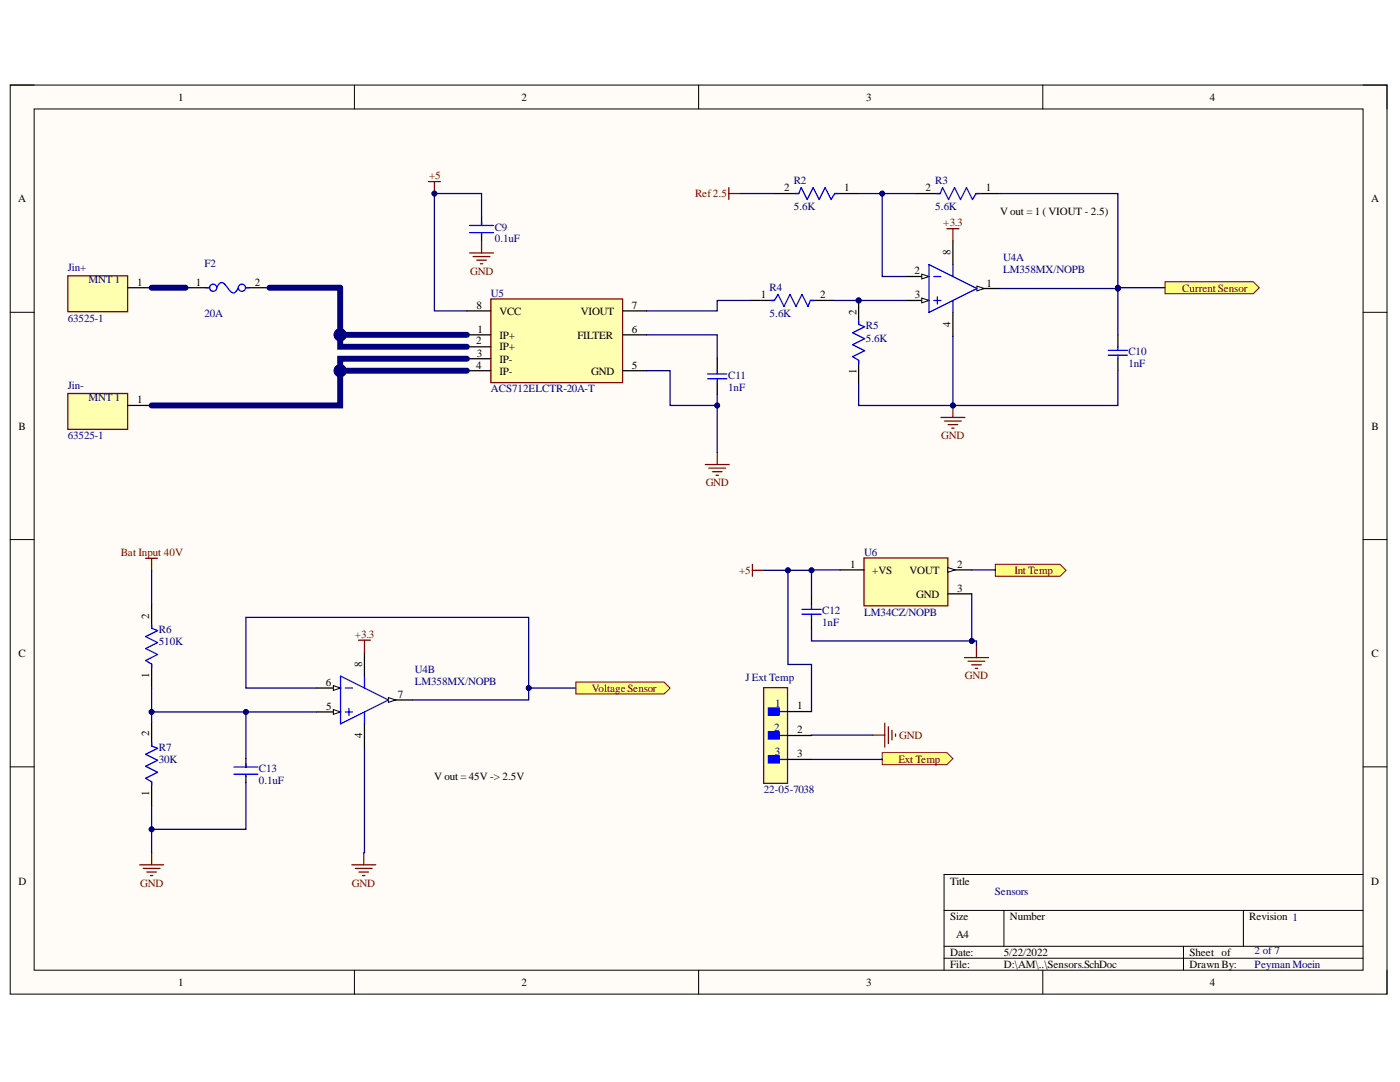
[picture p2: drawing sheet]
<svg xmlns="http://www.w3.org/2000/svg" width="279mm" height="216mm" viewBox="0 0 279 216" stroke-linecap="round" stroke-linejoin="round" font-family="sans-serif">
<defs><g id="words">
<g font-size="2.2">
<text x="35.6" y="20.1">1</text>
<text x="104.1" y="20.1">2</text>
<text x="172.9" y="20.1">3</text>
<text x="241.4" y="20.1">4</text>
<text x="3.6" y="40.4">A</text>
<text x="156.5" y="38.2">2</text>
<text x="168.5" y="38.2">1</text>
<text x="184.7" y="38.2">2</text>
<text x="196.7" y="38.2">1</text>
<text x="273.6" y="40.4">A</text>
<text x="199.6" y="42.9">V out = 1 ( VIOUT - 2.5)</text>
<text x="189.7" y="50.8" transform="rotate(-90 189.7 50.8)">8</text>
<text x="27.4" y="57">1</text>
<text x="39.1" y="57">1</text>
<text x="50.9" y="57">2</text>
<text x="151.8" y="59.5">1</text>
<text x="163.7" y="59.5">2</text>
<text x="182.5" y="54.7">2</text>
<text x="182.6" y="59.5">3</text>
<text x="196.9" y="57.2">1</text>
<text x="95.1" y="61.6">8</text>
<text x="99.7" y="62.8">VCC</text>
<text x="115.9" y="62.8">VIOUT</text>
<text x="126.1" y="61.6">7</text>
<text x="170.9" y="62.8" transform="rotate(-90 170.9 62.8)">2</text>
<text x="189.7" y="65.3" transform="rotate(-90 189.7 65.3)">4</text>
<text x="95" y="68.7">2</text>
<text x="95.2" y="71.2">3</text>
<text x="95.3" y="66.4">1</text>
<text x="99.7" y="67.6">IP+</text>
<text x="99.7" y="69.9">IP+</text>
<text x="115.2" y="67.6">FILTER</text>
<text x="126.1" y="66.4">6</text>
<text x="95" y="73.6">4</text>
<text x="99.7" y="72.4">IP-</text>
<text x="99.7" y="74.7">IP-</text>
<text x="118" y="74.7">GND</text>
<text x="126.1" y="73.6">5</text>
<text x="170.9" y="74.6" transform="rotate(-90 170.9 74.6)">1</text>
<text x="27.4" y="80.5">1</text>
<text x="3.7" y="85.7">B</text>
<text x="273.7" y="85.7">B</text>
<text x="169.7" y="113.3">1</text>
<text x="191" y="113.3">2</text>
<text x="174.1" y="114.5">+VS</text>
<text x="181.5" y="114.5">VOUT</text>
<text x="182.8" y="119.2">GND</text>
<text x="191" y="118.1">3</text>
<text x="29.8" y="123.5" transform="rotate(-90 29.8 123.5)">2</text>
<text x="3.7" y="131.1">C</text>
<text x="273.7" y="131.1">C</text>
<text x="29.8" y="135.2" transform="rotate(-90 29.8 135.2)">1</text>
<text x="65" y="136.9">6</text>
<text x="72.3" y="133" transform="rotate(-90 72.3 133)">8</text>
<text x="65.1" y="141.6">5</text>
<text x="79.4" y="139.3">7</text>
<text x="159.1" y="141.5">1</text>
<text x="29.8" y="146.9" transform="rotate(-90 29.8 146.9)">2</text>
<text x="72.3" y="147.4" transform="rotate(-90 72.3 147.4)">4</text>
<text x="159.1" y="146.3">2</text>
<text x="86.6" y="155.6">V out = 45V -&gt; 2.5V</text>
<text x="159.1" y="151.1">3</text>
<text x="29.8" y="158.8" transform="rotate(-90 29.8 158.8)">1</text>
<text x="3.7" y="176.5">D</text>
<text x="189.6" y="176.5">Title</text>
<text x="273.6" y="176.5">D</text>
<text x="189.6" y="183.6">Size</text>
<text x="201.5" y="183.6">Number</text>
<text x="249.3" y="183.6">Revision 1</text>
<text x="189.6" y="190.8">Date:</text>
<text x="190.8" y="187.2">A4</text>
<text x="200.3" y="190.8">5/22/2022</text>
<text x="237.4" y="190.8">Sheet of</text>
<text x="35.6" y="196.8">1</text>
<text x="104.1" y="196.8">2</text>
<text x="172.9" y="196.8">3</text>
<text x="189.6" y="193.1">File:</text>
<text x="200.3" y="193.1">D:\AM\..\Sensors.SchDoc</text>
<text x="237.4" y="193.1">Drawn By:</text>
<text x="241.4" y="196.8">4</text>
</g>
<g font-size="2.2" fill="#800000">
<text x="85.6" y="35.8">+5</text>
<text x="138.7" y="39.4">Ref2.5</text>
<text x="188.3" y="45.2">+3.3</text>
<text x="93.8" y="54.8">GND</text>
<text x="235.9" y="58.2">Current Sensor</text>
<text x="187.8" y="87.7">GND</text>
<text x="140.8" y="97">GND</text>
<text x="24.1" y="111">Bat Input 40V</text>
<text x="147.5" y="114.6">+5</text>
<text x="202.5" y="114.6">Int Temp</text>
<text x="70.8" y="127.3">+3.3</text>
<text x="192.6" y="135.5">GND</text>
<text x="118.1" y="138.1">VoltageSensor</text>
<text x="179.5" y="147.4">GND</text>
<text x="179.3" y="152.2">Ext Temp</text>
<text x="28" y="176.9">GND</text>
<text x="70.2" y="176.9">GND</text>
</g>
<g font-size="2.2" fill="#000080">
<text x="158.4" y="36.7">R2</text>
<text x="158.4" y="42">5.6K</text>
<text x="186.7" y="36.7">R3</text>
<text x="186.7" y="42">5.6K</text>
<text x="98.7" y="46">C9</text>
<text x="40.8" y="53.2">F2</text>
<text x="98.7" y="48.4">0.1uF</text>
<text x="200.2" y="52.1">U4A</text>
<text x="13.5" y="54.1">Jin+</text>
<text x="17.7" y="56.5">MNT 1</text>
<text x="98" y="59.2">U5</text>
<text x="153.6" y="58.1">R4</text>
<text x="200.2" y="54.5">LM358MX/NOPB</text>
<text x="13.5" y="64.2">63525-1</text>
<text x="40.8" y="63.2">20A</text>
<text x="153.6" y="63.3">5.6K</text>
<text x="172.8" y="65.7">R5</text>
<text x="172.8" y="68.1">5.6K</text>
<text x="225.2" y="70.9">C10</text>
<text x="13.5" y="77.6">Jin-</text>
<text x="145.3" y="75.6">C11</text>
<text x="225.2" y="73.3">1nF</text>
<text x="17.7" y="80">MNT 1</text>
<text x="98" y="78.3">ACS712ELCTR-20A-T</text>
<text x="145.3" y="78">1nF</text>
<text x="13.5" y="87.7">63525-1</text>
<text x="172.5" y="110.9">U6</text>
<text x="164.1" y="122.6">C12</text>
<text x="164.1" y="125">1nF</text>
<text x="172.5" y="122.9">LM34CZ/NOPB</text>
<text x="31.7" y="126.3">R6</text>
<text x="31.7" y="128.8">510K</text>
<text x="82.8" y="134.3">U4B</text>
<text x="82.8" y="136.6">LM358MX/NOPB</text>
<text x="148.8" y="135.9">J Ext Temp</text>
<text x="154.7" y="141.1">1</text>
<text x="31.7" y="149.8">R7</text>
<text x="154.5" y="145.8">2</text>
<text x="31.7" y="152.3">30K</text>
<text x="51.7" y="154">C13</text>
<text x="154.6" y="150.7">3</text>
<text x="51.7" y="156.5">0.1uF</text>
<text x="152.4" y="158.3">22-05-7038</text>
<text x="198.6" y="178.5">Sensors</text>
<text x="250.4" y="190.4">2 of 7</text>
<text x="250.4" y="193.2">PeymanMoein</text>
</g>
</g></defs>
<path d="M2 17h274.8v181.4h-274.8z" fill-rule="evenodd" fill="#fffcf8"/>
<path d="M2 17h274.8v181.4h-274.8z" fill="none" stroke="#000" stroke-width=".2"/>
<path d="M6.8 21.7h265.2v171.9h-265.2z" fill-rule="evenodd" fill="#fffcf8"/>
<g fill="none" stroke="#000" stroke-width=".2">
<path d="M2 17h4.8M70.7 17v4.7M139.4 17v4.7M208.1 17v4.7M272 17h4.8v4.7M6.8 21.7h265.2v171.9h-265.2zM2 62.3h4.8M272 62.3h4.8M2 107.7h4.8M272 107.7h4.8M2 153h4.8M272 153h4.8"/>
<path d="M272 174.5h-83.6v19.1M70.7 193.6v4.8M139.4 193.6v4.8M188.4 181.7h83.6M188.4 188.8h83.6M188.4 191.2h83.6M200.4 181.7v7.1M208.1 193.6v4.8M236.2 188.8v4.8M248.1 181.7v7.1M276.8 193.6v4.8"/>
</g>
<path d="M98 59.7h26.2v16.7h-26.2z" fill-rule="evenodd" fill="#ffffb0"/>
<path d="M85.5 36.2h2.4M86.7 36.2v2.4M98 59.7h26.2v16.7h-26.2z" fill="none" stroke="#800000" stroke-width=".25"/>
<path d="M93.2 62h4.8M93.2 66.8h4.8M93.2 69.2h4.8M93.2 71.6h4.8M93.2 74h4.8M124.2 62h4.8M124.2 66.8h4.8M124.2 74h4.8" fill="none" stroke="#000" stroke-width=".25"/>
<circle cx="86.7" cy="38.6" r=".48" fill="#000080"/>
<circle cx="86.7" cy="38.6" r=".48" fill="none" stroke="#000080" stroke-width=".2"/>
<path d="M13.5 55h12v7.2h-12z" fill-rule="evenodd" fill="#ffffb0"/>
<path d="M13.5 55h12v7.2h-12z" fill="none" stroke="#800000" stroke-width=".25"/>
<path d="M25.5 57.4h4.8" fill="none" stroke="#000" stroke-width=".25"/>
<path d="M13.5 78.5h12v7.2h-12z" fill-rule="evenodd" fill="#ffffb0"/>
<path d="M93.7 50.5h4.8M94.4 51.2h3.4M95.1 51.9h2M95.9 52.6h.4M96.1 48.1v2.4M13.5 78.5h12v7.2h-12zM140.7 92.7h4.8M141.5 93.4h3.3M142.2 94.1h1.9M142.9 94.8h.5M143.1 90.3v2.4" fill="none" stroke="#800000" stroke-width=".25"/>
<path d="M96.1 43.3v1.7M96.1 46.7v1.4M195 57.6h4.7M143.1 71.5v2.4M143.1 76.3v2.4M25.5 80.9h4.8" fill="none" stroke="#000" stroke-width=".25"/>
<path d="M93.7 45h4.8M93.7 46.4h4.8M96.1 44.3v.7M96.1 46.7v.2M141.2 74.6h3.9M141.2 75.6h3.9M143.1 73.9v.7M143.1 75.6v.7" fill="none" stroke="#00f" stroke-width=".25"/>
<path d="M195 57.1l1.4 .5-1.4 .4z" fill="#f8fcff"/>
<path d="M195 57.1l1.4 .5-1.4 .4z" fill="none" stroke="#000" stroke-width=".2"/>
<path d="M180.6 55.2h4.8" fill="none" stroke="#000" stroke-width=".25"/>
<path d="M184 54.7l1.4 .5-1.4 .5z" fill="#f8fcff"/>
<path d="M184 54.7l1.4 .5-1.4 .5z" fill="none" stroke="#000" stroke-width=".2"/>
<path d="M180.6 60h4.8" fill="none" stroke="#000" stroke-width=".25"/>
<path d="M184 59.5l1.4 .5-1.4 .4z" fill="#f8fcff"/>
<path d="M184 59.5l1.4 .5-1.4 .4z" fill="none" stroke="#000" stroke-width=".2"/>
<path d="M185.4 52.8l9.6 4.8-9.6 4.7zM186.4 55.2h1.4M186.4 60h1.4M187.1 59.2v1.5M190.2 52.8v2.4M190.2 60v2.3" fill="none" stroke="#00f" stroke-width=".25"/>
<path d="M190.2 48v4.8M190.2 62.3v4.8" fill="none" stroke="#000" stroke-width=".25"/>
<path d="M189 45.6h2.4M190.2 45.6v2.4M187.8 83.3h4.8M188.5 84h3.4M189.2 84.7h1.9M189.9 85.4h.5M190.2 80.9v2.4" fill="none" stroke="#800000" stroke-width=".25"/>
<circle cx="190.2" cy="80.9" r=".48" fill="#000080"/>
<circle cx="190.2" cy="80.9" r=".48" fill="none" stroke="#000080" stroke-width=".2"/>
<path d="M149.8 60h4.8M161.7 60h4.8" fill="none" stroke="#000" stroke-width=".25"/>
<path d="M153.8 60h.8l.7-1.2 1.2 2.3 1.2-2.3 1.2 2.3 1.2-2.3 1.1 2.3 .5-1.1h.7" fill="none" stroke="#00f" stroke-width=".25"/>
<circle cx="171.4" cy="59.9" r=".48" fill="#000080"/>
<circle cx="171.4" cy="59.9" r=".48" fill="none" stroke="#000080" stroke-width=".2"/>
<path d="M171.4 60v4.7M171.4 71.9v4.8" fill="none" stroke="#000" stroke-width=".25"/>
<circle cx="171.4" cy="59.9" r=".48" fill="#000080"/>
<circle cx="171.4" cy="59.9" r=".48" fill="none" stroke="#000080" stroke-width=".2"/>
<path d="M158.7 38.6h.7l.5-1.2 1.2 2.4 1.2-2.4 1.2 2.4 1.2-2.4 1.2 2.4 .7-1.2h.7M186.9 38.6h.7l.5-1.2 1.2 2.4 1.2-2.4 1.2 2.4 1.2-2.4 1.2 2.4 .7-1.2h.7M171.4 64v.7l1.2 .5-2.4 1.2 2.4 1.2-2.4 1.2 2.4 1.2-2.4 1.2 1.2 .7v.7M221.2 69.9h3.8M221.2 70.9h3.8M223.1 69.2v.7M223.1 70.9v.7" fill="none" stroke="#00f" stroke-width=".25"/>
<path d="M154.6 38.6h4.8M166.6 38.6h4.8M182.9 38.6h4.7M194.8 38.6h4.8M223.1 66.8v2.4M223.1 71.6v2.4" fill="none" stroke="#000" stroke-width=".25"/>
<path d="M145.5 37.4v2.4M145.5 38.6h2.3" fill="none" stroke="#800000" stroke-width=".25"/>
<path d="M232.5 56.2h17.6l1.2 1.2-1.2 1.2h-17.6z" fill-rule="evenodd" fill="#ffff80"/>
<path d="M232.5 56.2h17.6l1.2 1.2-1.2 1.2h-17.6z" fill="none" stroke="#800000" stroke-width=".2"/>
<path d="M27.9 172.6h4.8M28.6 173.3h3.3M29.3 174h1.9M30 174.7h.5M30.3 170.2v2.4" fill="none" stroke="#800000" stroke-width=".25"/>
<path d="M30.3 120.6v4.8M30.3 132.5v4.8M30.3 144.1v4.7M30.3 156v4.8M63.2 142.1h4.8" fill="none" stroke="#000" stroke-width=".25"/>
<path d="M30.3 124.6v.8l1.2 .4-2.4 1.2 2.4 1.2-2.4 1.2 2.4 1.2-2.4 1.2 1.2 .7v.7M30.3 148.1v.7l1.2 .5-2.4 1.2 2.4 1.2-2.4 1.2 2.4 1.2-2.4 1.2 1.2 .7v.7" fill="none" stroke="#00f" stroke-width=".25"/>
<path d="M66.5 141.6l1.5 .5-1.5 .4z" fill="#f8fcff"/>
<path d="M66.5 141.6l1.5 .5-1.5 .4z" fill="none" stroke="#000" stroke-width=".2"/>
<path d="M63.2 137.3h4.8" fill="none" stroke="#000" stroke-width=".25"/>
<path d="M66.5 136.8l1.5 .5-1.5 .5z" fill="#f8fcff"/>
<path d="M66.5 136.8l1.5 .5-1.5 .5z" fill="none" stroke="#000" stroke-width=".2"/>
<path d="M77.5 139.7h4.8" fill="none" stroke="#000" stroke-width=".25"/>
<path d="M77.5 139.2l1.4 .5-1.4 .4z" fill="#f8fcff"/>
<path d="M77.5 139.2l1.4 .5-1.4 .4z" fill="none" stroke="#000" stroke-width=".2"/>
<path d="M68 134.9l9.5 4.8-9.5 4.7zM68.9 137.3h1.4M72.7 134.9v2.4M68.9 142.1h1.4M69.6 141.3v1.5M72.7 142.1v2.3" fill="none" stroke="#00f" stroke-width=".25"/>
<path d="M72.7 130.1v4.8M72.7 144.4v4.8" fill="none" stroke="#000" stroke-width=".25"/>
<path d="M71.5 127.7h2.4M72.7 127.7v2.4M70.2 172.6h4.8M70.9 173.3h3.4M71.6 174h1.9M72.4 174.7h.4M72.6 170.2v2.4" fill="none" stroke="#800000" stroke-width=".25"/>
<path d="M114.9 136.1h17.6l1.2 1.2-1.2 1.2h-17.6z" fill-rule="evenodd" fill="#ffff80"/>
<path d="M114.9 136.1h17.6l1.2 1.2-1.2 1.2h-17.6z" fill="none" stroke="#800000" stroke-width=".2"/>
<path d="M29.1 111.4h2.4M30.3 111.4v2.4" fill="none" stroke="#800000" stroke-width=".25"/>
<path d="M37 57.4h4.8M49 57.4h4.8M49.1 151.4v1.7M49.1 154.7v1.5" fill="none" stroke="#000" stroke-width=".25"/>
<g fill="none" stroke="#00f" stroke-width=".25">
<path d="M41.1 57.4h.7M43.3 57.4a1.04 1.04 0 0 1 1.2-.9l1.2 1.2a.89 .89 0 0 0 1.4 .5l.5-.8M49 57.4h.7M46.7 153.1h4.8M46.7 154.5h4.8M49.1 152.3v.8M49.1 154.7v.3"/>
<circle cx="42.5" cy="57.4" r=".72"/>
<circle cx="48.3" cy="57.4" r=".72"/>
</g>
<path d="M152.4 137.2h4.8v19.1h-4.8z" fill-rule="evenodd" fill="#ffffb0"/>
<path d="M152.4 137.2h4.8v19.1h-4.8z" fill="none" stroke="#800000" stroke-width=".25"/>
<path d="M153.4 141.3h2.1v1.4h-2.1z" fill-rule="evenodd" fill="#00f"/>
<path d="M153.4 141.3h2.1v1.4h-2.1zM155.5 142h1.7" fill="none" stroke="#00f" stroke-width=".25"/>
<path d="M153.4 146h2.1v1.5h-2.1z" fill-rule="evenodd" fill="#00f"/>
<path d="M153.4 146h2.1v1.5h-2.1zM155.5 146.8h1.7" fill="none" stroke="#00f" stroke-width=".25"/>
<path d="M153.4 150.8h2.1v1.4h-2.1z" fill-rule="evenodd" fill="#00f"/>
<path d="M160 121.6h3.9M160 122.6h3.9M162 120.9v.7M162 122.6v.7M153.4 150.8h2.1v1.4h-2.1zM155.5 151.5h1.7" fill="none" stroke="#00f" stroke-width=".25"/>
<path d="M162 118.5v2.4M162 123.3v2.4M157.2 142h4.8M157.2 146.8h4.8M157.2 151.5h4.8" fill="none" stroke="#000" stroke-width=".25"/>
<path d="M150.2 112.6v2.4M150.2 113.8h2.3" fill="none" stroke="#800000" stroke-width=".25"/>
<path d="M198.6 112.6h13l1.2 1.2-1.2 1.2h-13z" fill-rule="evenodd" fill="#ffff80"/>
<path d="M198.6 112.6h13l1.2 1.2-1.2 1.2h-13z" fill="none" stroke="#800000" stroke-width=".2"/>
<path d="M176.1 150.2h12.9l1.2 1.2-1.2 1.2h-12.9z" fill-rule="evenodd" fill="#ffff80"/>
<path d="M176.1 150.2h12.9l1.2 1.2-1.2 1.2h-12.9z" fill="none" stroke="#800000" stroke-width=".2"/>
<path d="M192.5 131.2h4.8M193.2 131.9h3.4M193.9 132.7h1.9M194.6 133.4h.5M194.9 128.8v2.4M174.2 146.7h2.4M176.6 144.3v4.8M177.3 145v3.4M178 145.7v1.9M178.7 146.5v.4" fill="none" stroke="#800000" stroke-width=".25"/>
<path d="M172.4 111.3h16.8v9.6h-16.8z" fill-rule="evenodd" fill="#ffffb0"/>
<path d="M172.4 111.3h16.8v9.6h-16.8z" fill="none" stroke="#800000" stroke-width=".25"/>
<path d="M167.7 113.7h4.7M189.2 113.7h4.7" fill="none" stroke="#000" stroke-width=".25"/>
<path d="M189.2 113.2l1.4 .5-1.4 .5z" fill="#f8fcff"/>
<path d="M189.2 113.2l1.4 .5-1.4 .5z" fill="none" stroke="#000" stroke-width=".2"/>
<path d="M189.2 118.5h4.7" fill="none" stroke="#000" stroke-width=".25"/>
<path d="M67.9 66.8v2.4h25.3" fill="none" stroke="#000080" stroke-width="1.2"/>
<circle cx="67.9" cy="66.8" r="1.19" fill="#000080"/>
<circle cx="67.9" cy="66.8" r="1.19" fill="none" stroke="#000080" stroke-width=".2"/>
<path d="M67.9 74h25.3" fill="none" stroke="#000080" stroke-width="1.2"/>
<circle cx="67.9" cy="74" r="1.19" fill="#000080"/>
<circle cx="67.9" cy="74" r="1.19" fill="none" stroke="#000080" stroke-width=".2"/>
<path d="M96.1 43.3v-4.7h-9.4v23.4h6.5" fill="none" stroke="#000080" stroke-width=".25"/>
<circle cx="86.7" cy="38.6" r=".48" fill="#000080"/>
<circle cx="86.7" cy="38.6" r=".48" fill="none" stroke="#000080" stroke-width=".2"/>
<path d="M129 66.8h14.1v4.7M129 74h4.7v6.9h9.4" fill="none" stroke="#000080" stroke-width=".25"/>
<circle cx="143.1" cy="80.9" r=".48" fill="#000080"/>
<circle cx="143.1" cy="80.9" r=".48" fill="none" stroke="#000080" stroke-width=".2"/>
<path d="M143.1 78.7v11.6" fill="none" stroke="#000080" stroke-width=".25"/>
<circle cx="143.1" cy="80.9" r=".48" fill="#000080"/>
<circle cx="143.1" cy="80.9" r=".48" fill="none" stroke="#000080" stroke-width=".2"/>
<path d="M166.5 60h14.1" fill="none" stroke="#000080" stroke-width=".25"/>
<circle cx="171.4" cy="59.9" r=".48" fill="#000080"/>
<circle cx="171.4" cy="59.9" r=".48" fill="none" stroke="#000080" stroke-width=".2"/>
<path d="M190.2 67.1v13.8h-18.8v-4.2" fill="none" stroke="#000080" stroke-width=".25"/>
<circle cx="190.2" cy="80.9" r=".48" fill="#000080"/>
<circle cx="190.2" cy="80.9" r=".48" fill="none" stroke="#000080" stroke-width=".2"/>
<path d="M171.4 38.6h11.5M149.8 60h-6.7v2h-14.1" fill="none" stroke="#000080" stroke-width=".25"/>
<circle cx="176.1" cy="38.6" r=".48" fill="#000080"/>
<circle cx="176.1" cy="38.6" r=".48" fill="none" stroke="#000080" stroke-width=".2"/>
<path d="M176.1 38.6v16.6h4.5" fill="none" stroke="#000080" stroke-width=".25"/>
<circle cx="176.1" cy="38.6" r=".48" fill="#000080"/>
<circle cx="176.1" cy="38.6" r=".48" fill="none" stroke="#000080" stroke-width=".2"/>
<path d="M147.8 38.6h6.8M223.1 74v6.9h-32.9" fill="none" stroke="#000080" stroke-width=".25"/>
<circle cx="190.2" cy="80.9" r=".48" fill="#000080"/>
<circle cx="190.2" cy="80.9" r=".48" fill="none" stroke="#000080" stroke-width=".2"/>
<path d="M199.7 57.6h23.4" fill="none" stroke="#000080" stroke-width=".25"/>
<circle cx="223.1" cy="57.6" r=".48" fill="#000080"/>
<circle cx="223.1" cy="57.6" r=".48" fill="none" stroke="#000080" stroke-width=".2"/>
<path d="M199.6 38.6h23.5v18.8" fill="none" stroke="#000080" stroke-width=".25"/>
<circle cx="223.1" cy="57.4" r=".48" fill="#000080"/>
<circle cx="223.1" cy="57.4" r=".48" fill="none" stroke="#000080" stroke-width=".2"/>
<path d="M223.1 57.6v9.2" fill="none" stroke="#000080" stroke-width=".25"/>
<circle cx="223.1" cy="57.6" r=".48" fill="#000080"/>
<circle cx="223.1" cy="57.6" r=".48" fill="none" stroke="#000080" stroke-width=".2"/>
<path d="M232.5 57.4h-9.4v.2" fill="none" stroke="#000080" stroke-width=".25"/>
<circle cx="223.1" cy="57.4" r=".48" fill="#000080"/>
<circle cx="223.1" cy="57.4" r=".48" fill="none" stroke="#000080" stroke-width=".2"/>
<circle cx="223.1" cy="57.6" r=".48" fill="#000080"/>
<circle cx="223.1" cy="57.6" r=".48" fill="none" stroke="#000080" stroke-width=".2"/>
<path d="M30.3 113.8v6.8M105.5 137.3h9.4" fill="none" stroke="#000080" stroke-width=".25"/>
<circle cx="105.5" cy="137.3" r=".48" fill="#000080"/>
<circle cx="105.5" cy="137.3" r=".48" fill="none" stroke="#000080" stroke-width=".2"/>
<path d="M30.3 57.4h6.7M53.8 57.4h14.1v9.4h25.3" fill="none" stroke="#000080" stroke-width="1.2"/>
<circle cx="67.9" cy="66.8" r="1.19" fill="#000080"/>
<circle cx="67.9" cy="66.8" r="1.19" fill="none" stroke="#000080" stroke-width=".2"/>
<path d="M93.2 71.6h-25.3v9.3h-37.6" fill="none" stroke="#000080" stroke-width="1.2"/>
<circle cx="67.9" cy="74" r="1.19" fill="#000080"/>
<circle cx="67.9" cy="74" r="1.19" fill="none" stroke="#000080" stroke-width=".2"/>
<path d="M49.1 156.2v9.3h-18.8M72.7 149.2v21h-.1" fill="none" stroke="#000080" stroke-width=".25"/>
<circle cx="30.3" cy="165.5" r=".48" fill="#000080"/>
<circle cx="30.3" cy="165.5" r=".48" fill="none" stroke="#000080" stroke-width=".2"/>
<path d="M63.2 137.3h-14.1v-14.1h56.4v16.5h-23.2" fill="none" stroke="#000080" stroke-width=".25"/>
<circle cx="105.5" cy="137.3" r=".48" fill="#000080"/>
<circle cx="105.5" cy="137.3" r=".48" fill="none" stroke="#000080" stroke-width=".2"/>
<path d="M30.3 160.8v9.4" fill="none" stroke="#000080" stroke-width=".25"/>
<circle cx="30.3" cy="165.5" r=".48" fill="#000080"/>
<circle cx="30.3" cy="165.5" r=".48" fill="none" stroke="#000080" stroke-width=".2"/>
<path d="M30.3 137.3v6.8" fill="none" stroke="#000080" stroke-width=".25"/>
<circle cx="30.3" cy="142.1" r=".48" fill="#000080"/>
<circle cx="30.3" cy="142.1" r=".48" fill="none" stroke="#000080" stroke-width=".2"/>
<path d="M157.2 113.8v18.8h4.8v9.4" fill="none" stroke="#000080" stroke-width=".25"/>
<circle cx="157.2" cy="113.8" r=".48" fill="#000080"/>
<circle cx="157.2" cy="113.8" r=".48" fill="none" stroke="#000080" stroke-width=".2"/>
<path d="M30.3 142.1h18.8M174.2 146.7l-12.2 .1" fill="none" stroke="#000080" stroke-width=".25"/>
<circle cx="30.3" cy="142.1" r=".48" fill="#000080"/>
<circle cx="30.3" cy="142.1" r=".48" fill="none" stroke="#000080" stroke-width=".2"/>
<circle cx="49.1" cy="142.1" r=".48" fill="#000080"/>
<circle cx="49.1" cy="142.1" r=".48" fill="none" stroke="#000080" stroke-width=".2"/>
<path d="M63.2 142.1h-14.1v9.3" fill="none" stroke="#000080" stroke-width=".25"/>
<circle cx="49.1" cy="142.1" r=".48" fill="#000080"/>
<circle cx="49.1" cy="142.1" r=".48" fill="none" stroke="#000080" stroke-width=".2"/>
<path d="M193.9 113.7l4.7 .1M193.9 118.5v9.4M176.1 151.4v.1h-14.1" fill="none" stroke="#000080" stroke-width=".25"/>
<circle cx="193.9" cy="127.9" r=".48" fill="#000080"/>
<circle cx="193.9" cy="127.9" r=".48" fill="none" stroke="#000080" stroke-width=".2"/>
<path d="M162 125.7v2.2h32.9v.9" fill="none" stroke="#000080" stroke-width=".25"/>
<circle cx="193.9" cy="127.9" r=".48" fill="#000080"/>
<circle cx="193.9" cy="127.9" r=".48" fill="none" stroke="#000080" stroke-width=".2"/>
<path d="M167.7 113.7l-15.2 .1" fill="none" stroke="#000080" stroke-width=".25"/>
<circle cx="161.9" cy="113.8" r=".48" fill="#000080"/>
<circle cx="161.9" cy="113.8" r=".48" fill="none" stroke="#000080" stroke-width=".2"/>
<circle cx="157.2" cy="113.8" r=".48" fill="#000080"/>
<circle cx="157.2" cy="113.8" r=".48" fill="none" stroke="#000080" stroke-width=".2"/>
<path d="M162 113.8v4.7" fill="none" stroke="#000080" stroke-width=".25"/>
<circle cx="161.9" cy="113.8" r=".48" fill="#000080"/>
<circle cx="161.9" cy="113.8" r=".48" fill="none" stroke="#000080" stroke-width=".2"/>
<use href="#words"/>
</svg>
